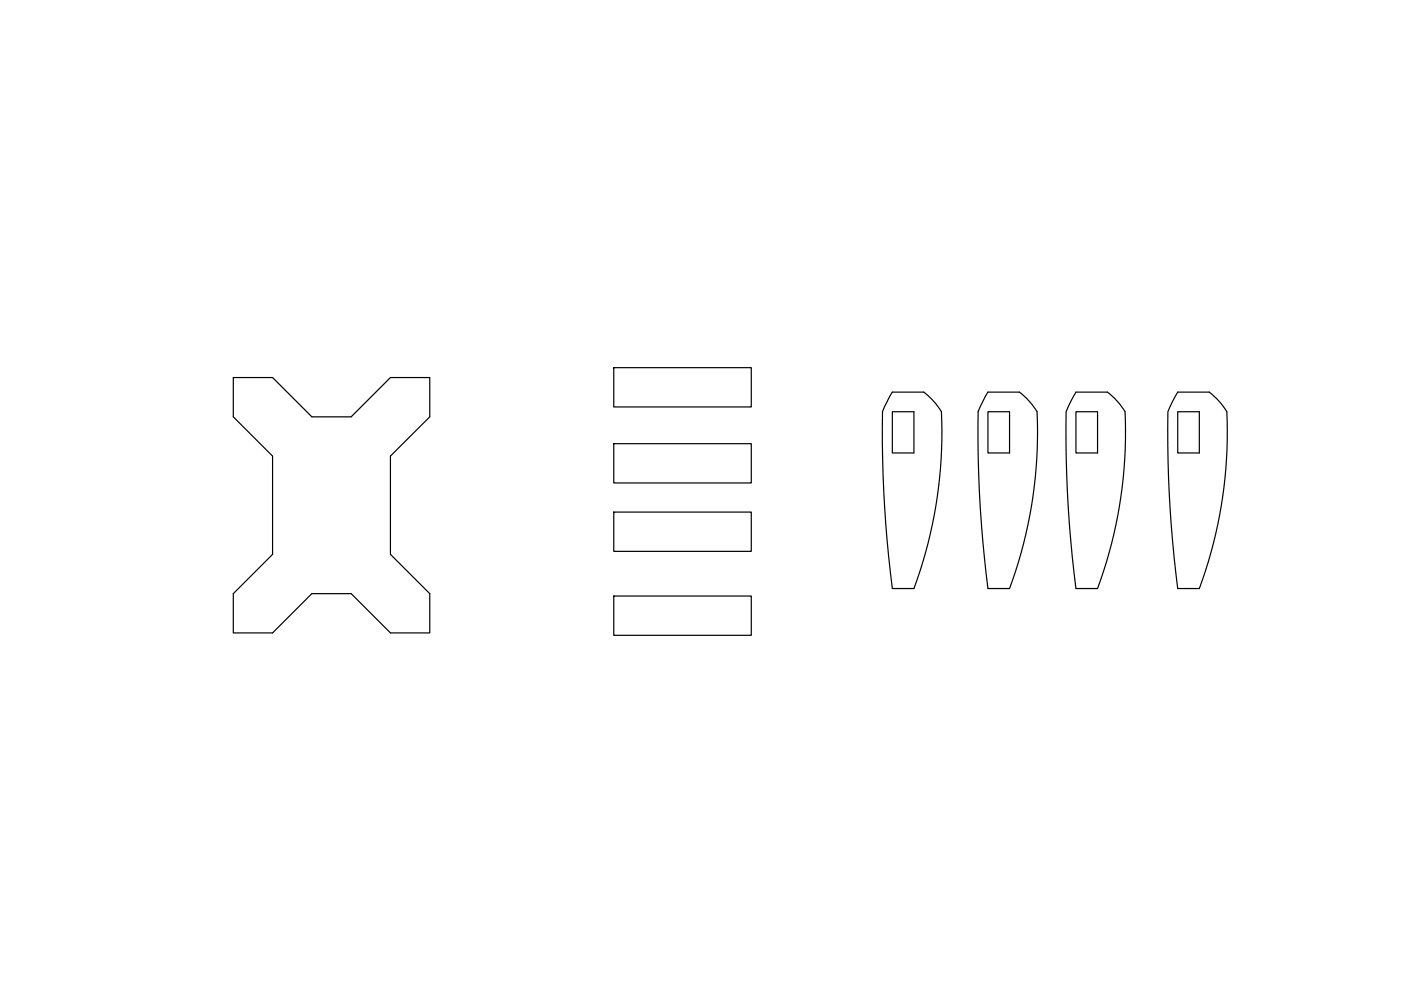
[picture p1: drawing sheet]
<svg xmlns="http://www.w3.org/2000/svg" width="297mm" height="210mm" viewBox="0 0 297 210" stroke-linecap="round" stroke-linejoin="round" font-family="sans-serif">
<!-- layer: conti -->
<g fill="none" stroke="#000" stroke-width=".25">
<path d="M130.1 78h29.2v8.3h-29.2zM49.5 80h8.3l8.3 8.4h8.4l8.3-8.4h8.3v8.4l-8.3 8.3v20.8l8.3 8.4v8.3h-8.3l-8.3-8.3h-8.4l-8.3 8.3h-8.3v-8.3l8.3-8.4v-20.8l-8.3-8.3zM130.1 94.1h29.2v8.3h-29.2zM189.2 83.1l-2.1 4.2a259.9 259.9 0 0 0 2.1 37.5h4.6a95.1 95.1 0 0 0 5.8-37.5 14.8 14.8 0 0 0-3.8-4.2M189.2 87.3h4.6v8.7h-4.6zM189.2 83.1h6.7M209.5 83.1l-2.1 4.2M209.5 87.3h4.5v8.7h-4.5zM209.5 83.1h6.6M216.1 83.1a14.8 14.8 0 0 1 3.8 4.2 95.1 95.1 0 0 1-5.9 37.5h-4.5a258.2 258.2 0 0 1-2.1-37.5M228.1 87.3h4.6v8.7h-4.6zM234.8 83.1a14.8 14.8 0 0 1 3.7 4.2 95.6 95.6 0 0 1-5.8 37.5h-4.6a260 260 0 0 1-2.1-37.5l2.1-4.2h6.7"/>
<path d="M249.7 87.3h4.6v8.7h-4.6zM256.4 83.1a14.8 14.8 0 0 1 3.7 4.2 95.6 95.6 0 0 1-5.8 37.5h-4.6a260 260 0 0 1-2.1-37.5l2.1-4.2h6.7M130.1 108.6h29.2v8.3h-29.2zM130.1 126.4h29.2v8.3h-29.2z"/>
</g>
</svg>
